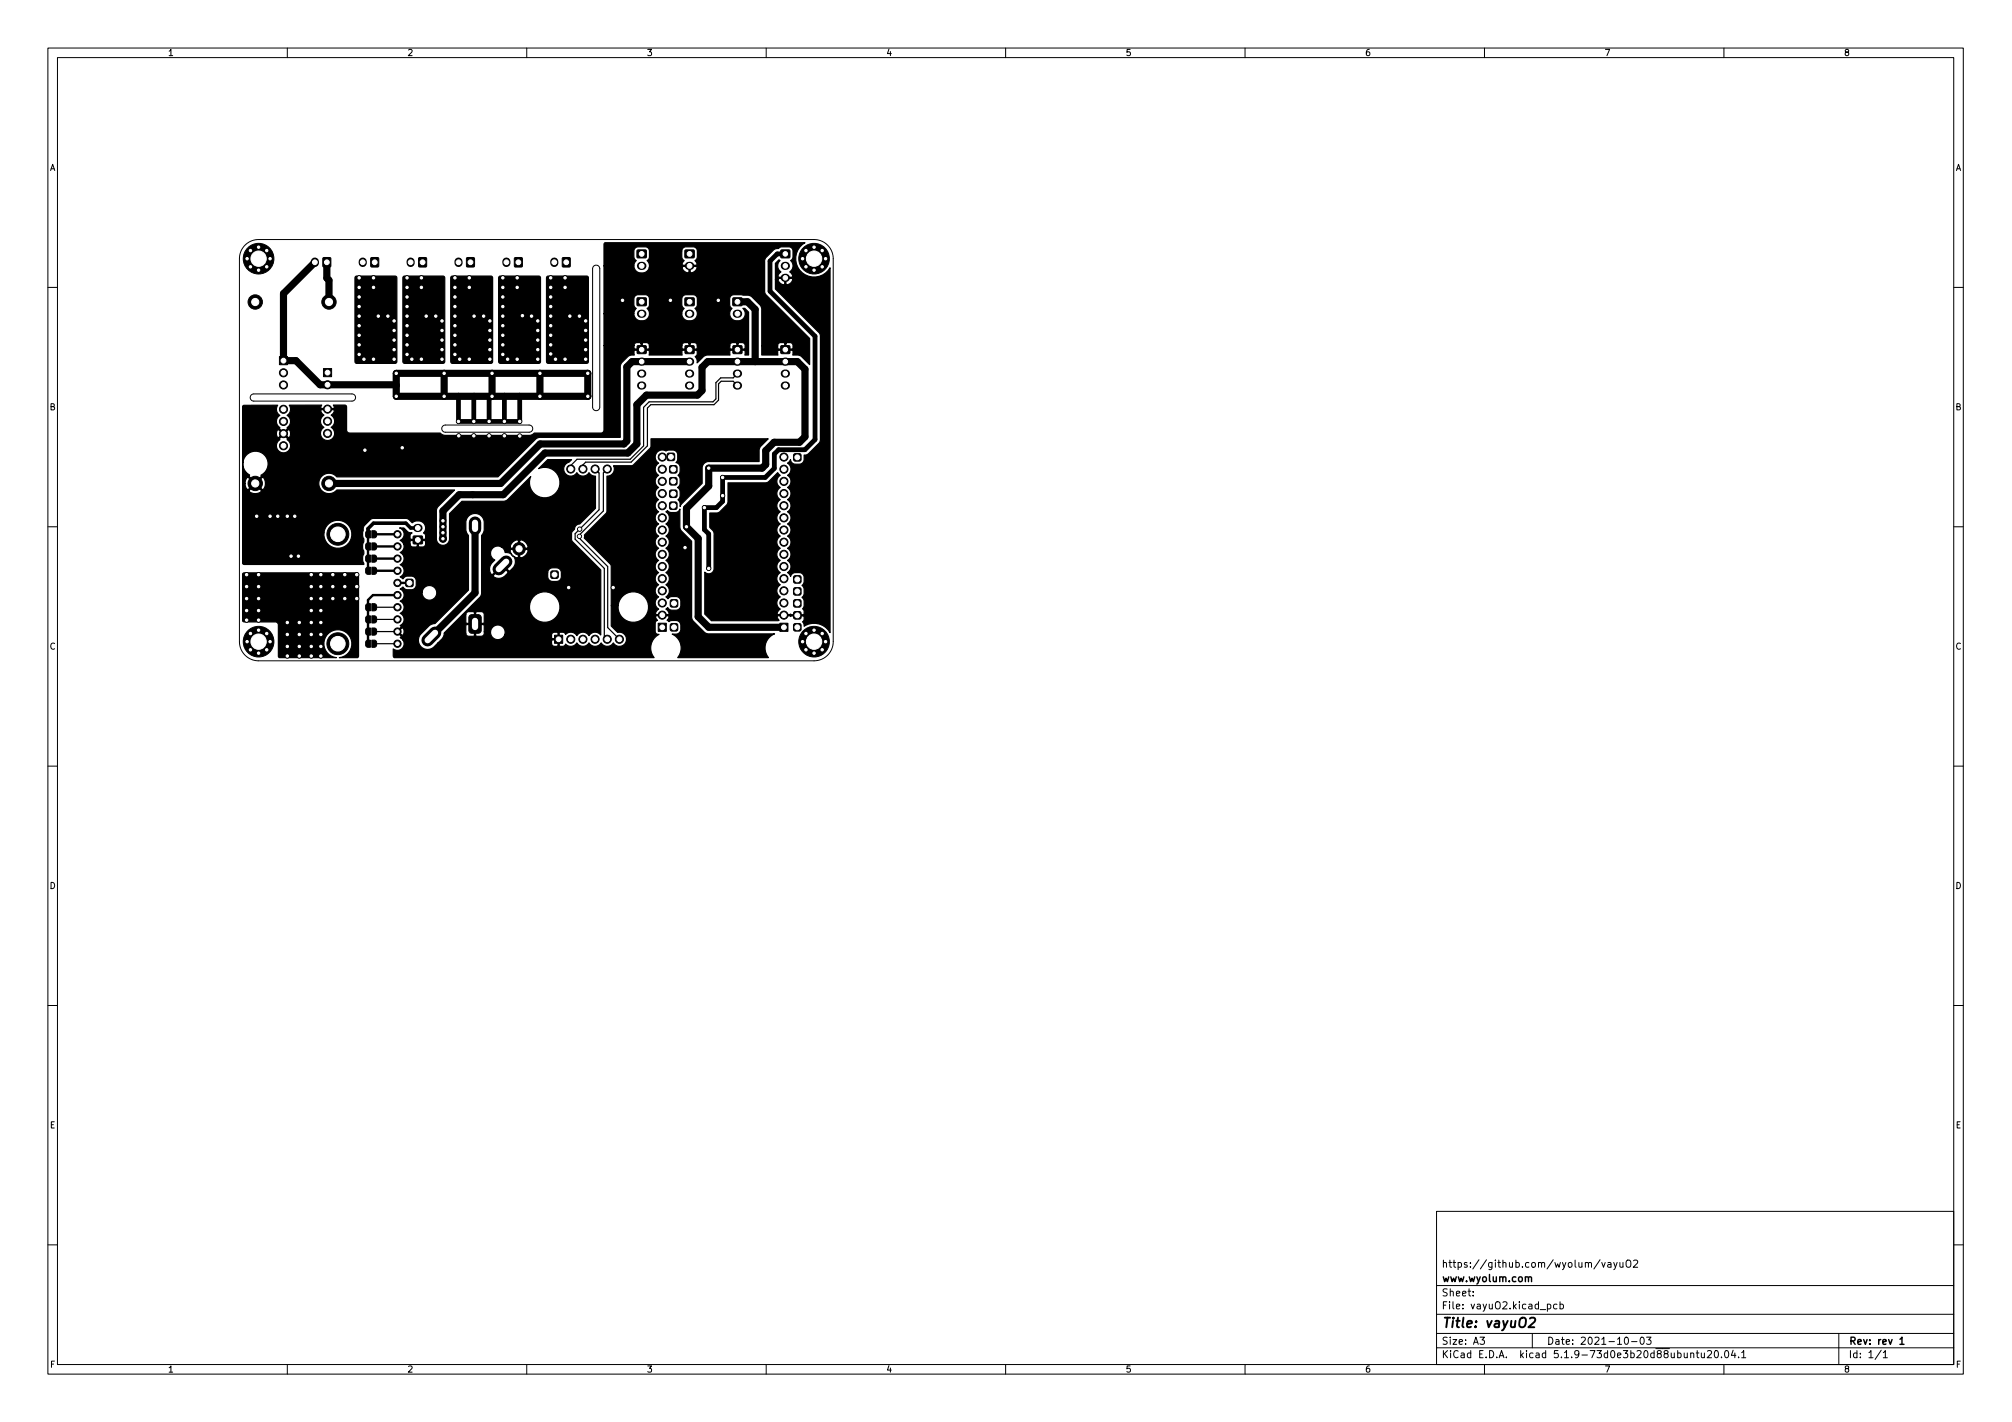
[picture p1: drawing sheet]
<svg xmlns="http://www.w3.org/2000/svg" width="420mm" height="297mm" viewBox="0 0 420 297" stroke-linecap="round" stroke-linejoin="round" font-family="sans-serif">
<defs><g id="words">
<text font-size="2.8" x="301" y="277.3">Title: vayuO2</text>
<g font-size="2.1">
<text x="301" y="267.8">www.wyolum.com</text>
<text x="301" y="264.8">https://github.com/wyolum/vayuO2</text>
<text x="301" y="273.5">File: vayuO2.kicad_pcb</text>
<text x="301" y="270.8">Sheet:</text>
<text x="301" y="280.9">Size: A3</text>
<text x="323" y="280.9">Date: 2021-10-03</text>
<text x="386" y="280.9">Rev: rev 1</text>
<text x="301" y="283.7">KiCad E.D.A. kicad 5.1.9-73d0e3b20d88ubuntu20.04.1</text>
<text x="386" y="283.7">Id: 1/1</text>
</g>
<g font-size="1.8">
<text x="35" y="11.7">1</text>
<text x="85" y="11.7">2</text>
<text x="135" y="11.7">3</text>
<text x="185" y="11.7">4</text>
<text x="235" y="11.7">5</text>
<text x="285" y="11.7">6</text>
<text x="335" y="11.7">7</text>
<text x="385" y="11.7">8</text>
<text x="10.3" y="35.7">A</text>
<text x="408.3" y="35.7">A</text>
<text x="10.3" y="85.7">B</text>
<text x="408.3" y="85.7">B</text>
<text x="10.3" y="135.7">C</text>
<text x="408.3" y="135.7">C</text>
<text x="10.3" y="185.7">D</text>
<text x="408.3" y="185.7">D</text>
<text x="10.4" y="235.7">E</text>
<text x="408.4" y="235.7">E</text>
<text x="10.4" y="285.7">F</text>
<text x="35" y="286.7">1</text>
<text x="85" y="286.7">2</text>
<text x="135" y="286.7">3</text>
<text x="185" y="286.7">4</text>
<text x="235" y="286.7">5</text>
<text x="285" y="286.7">6</text>
<text x="335" y="286.7">7</text>
<text x="385" y="286.7">8</text>
<text x="408.4" y="285.7">F</text>
</g>
</g></defs>
<g fill="none" stroke="#000" stroke-width=".21">
<path d="M10 10h400v277h-400zM12 12h396v273h-396zM60 10v2M110 10v2M160 10v2M210 10v2M260 10v2M310 10v2M360 10v2M51.2 51.2a4 4 0 0 1 2.8-1.2h116a4 4 0 0 1 4 4v80a4 4 0 0 1-4 4h-116a4 4 0 0 1-4-4v-80a4 4 0 0 1 1.2-2.8zM124 55.6a.75 .75 0 0 1 .8-.2 .75 .75 0 0 1 .4 .7v28.9a.75 .75 0 0 1-.7 .8 .75 .75 0 0 1-.7-.8v-28.9zM10 60h2"/>
<path d="M408 60h2M52.5 82.5l.5-.2h20.5a.75 .75 0 0 1 .8 .7 .75 .75 0 0 1-.8 .8h-20.5a.75 .75 0 0 1-.7-.5 .75 .75 0 0 1 .2-.8zM92.5 89l.5-.2h17.5a.75 .75 0 0 1 .7 .7 .75 .75 0 0 1-.7 .8h-17.5a.75 .75 0 0 1-.7-.5 .75 .75 0 0 1 .2-.8zM10 110h2M408 110h2M10 160h2M408 160h2M10 210h2M408 210h2M300 253h108v32h-108zM10 260h2M300 278.5h108"/>
<path d="M300 274.5h108M300 268.5h108M307.6 270.6v.1M307.6 269.8v.1M309.1 279.3h.9l-.5 .6 .4 .1v.7l-.2 .1-.6-.1M320 278.5v3M323.1 272.5l.5-.1 .2 .3-.1 .6h-.6M325.1 272.5l-.4-.1-.3 .3 .2 .6h.5M325.8 272.5l.4-.1 .3 .3-.2 .6h-.5M325.8 271.9v1.5M334.1 263.1l-1.3 2M334.5 263.7l.4 1 .3-1"/>
<path d="M335.8 263.8h.5l.1 .9M336.4 264.1h-.5l-.2 .3 .2 .3 .5-.1M337 263.7l.4 1M337.7 263.7l-.5 1.4-.2 .1M338.3 263.7l.1 .9 .3 .1 .2-.1M338.9 263.7v1M339.4 279.4l.2-.1a.8 .8 0 0 1 .5 .8 .8 .8 0 0 1-.5 .7 1 1 0 0 1-.2-1.4zM339.8 263.3l.1-.1a.5 .5 0 0 1 .7 .5v.5a.5 .5 0 0 1-.5 .5 .5 .5 0 0 1-.5-.5v-.5zM341.1 263.4l.6-.2 .3 .4-.9 1.1h.9M342.7 279.4l.1-.1a.8 .8 0 0 1 .6 .8 .8 .8 0 0 1-.6 .7 1 1 0 0 1-.1-1.4zM343.8 279.3h1l-.5 .6 .4 .1v.7l-.2 .1-.7-.1M384 278.5v6.5"/>
<path d="M408 260h2M60 285v2M110 285v2M160 285v2M210 285v2M260 285v2M300 281.5h108M310 285v2M340.7 280.2h1.2M353.1 282.8l.2-.2 .3 .1 .1 .9M353.1 282.6v1M354.2 282.6h.6"/>
<path d="M354.4 282.1v1.3l.4 .2M355.3 282.6v.9l.4 .1 .2-.1M355.9 282.6v1M356.6 282.3l.5-.2 .3 .4-.9 1.1h.9M358.2 282.2l.2-.1a.8 .8 0 0 1 .5 .8 .8 .8 0 0 1-.5 .7 1 1 0 0 1-.2-1.4zM359.5 283.5v.1M360 285v2M360.3 282.2l.2-.1a.8 .8 0 0 1 .5 .8 .8 .8 0 0 1-.5 .7 1 1 0 0 1-.2-1.4zM361.9 282l-.3 1.1h.9M362.3 282.6v1M363.1 283.5v.1M363.7 282.5l.4-.4v1.5"/>
<path d="M363.7 283.6h.9M392.8 282l-1.2 2M393.3 282.5l.4-.4v1.5M393.3 283.6h.8"/>
</g>
<path d="M319.2 266.9l.2-.2 .4 .1v.9M396.8 279.7l.4-.4v1.5M396.8 280.8h.8" fill="none" stroke="#000" stroke-width=".3"/>
<path d="M319.5 275.4l.3-.2h.5l.2 .2 .1 .4-.1 .3-1.3 1.1h1.2" fill="none" stroke="#000" stroke-width=".4"/>
<g fill="#000" stroke="#000" stroke-width=".21">
<path d="M67.5 53.9h1.5v1.8h-1.5zM77.5 53.9h1.5v1.8h-1.5zM87.5 53.9h1.5v1.8h-1.5zM97.5 53.9h1.5v1.8h-1.5zM107.5 53.9h1.5v1.8h-1.5zM117.5 53.9h1.5v1.8h-1.5zM133.1 52.3l1.8-.1v1.6h-1.8zM143.1 52.3l1.8-.1v1.6h-1.8zM163.1 52.3l1.8-.1v1.6h-1.8zM58.3 74.5h1.7v1.7h-1.7zM67.6 77h1.7v1.7h-1.7zM133.1 72.3l1.8-.1v1.6h-1.8z"/>
<path d="M133.1 62.3l1.8-.1v1.6h-1.8zM143.1 72.3l1.8-.1v1.6h-1.8zM143.1 62.3l1.8-.1v1.6h-1.8zM153.1 72.3l1.8-.1v1.6h-1.8zM153.1 62.3l1.8-.1v1.6h-1.8zM163.1 72.3l1.8-.1v1.6h-1.8zM139.4 94.8l.3-.2 1.1 .2 .1 .2-.1 1.1-.3 .1-1.1-.1-.1-.3zM139.9 97.4l.3-.2 1.1 .2 .1 .2-.1 1.1-.3 .1-1.1-.1-.1-.3zM139.9 99.9l.3-.2 1.1 .2 .1 .2-.1 1.1-.3 .1-1.1-.1-.1-.3zM165.8 94.9l.3-.2 1.1 .2 .1 .2-.1 1.1-.3 .1-1.1-.1-.1-.3zM76.5 111l.9-.1v1.5l-.7-.1-.3-.2v-.8zM76.5 113.5l.9-.1v1.5h-.7l-.3-.2v-.8z"/>
<path d="M76.5 116.1l.9-.2v1.5h-.7l-.3-.2v-.8zM76.5 118.6l.9-.1v1.5h-.7l-.3-.3v-.7zM77.7 110.9h.6l.3 .2v.9l-.2 .3-.7 .1zM77.7 113.4h.6l.3 .3v.8l-.2 .3-.7 .1zM77.7 115.9l.6 .1 .3 .2v.9l-.2 .3h-.7zM77.7 118.5h.6l.3 .3v.8l-.2 .3-.7 .1zM86.3 112h1.9v1.5l-1.9 .1zM115.1 119.4l.3-.2 1.1 .2 .1 .2-.1 1.1-.3 .1-1.1-.1-.1-.3zM139.9 102.5l.3-.2 1.1 .2 .1 .2-.1 1.1-.3 .1-1.1-.1-.1-.3zM139.9 105l.3-.2 1.1 .2 .1 .2-.1 1.1-.3 .1-1.1-.1-.1-.3zM76.5 126.2l.9-.1v1.5h-.7l-.3-.2v-.8zM76.5 128.8l.9-.2v1.5h-.7l-.3-.2v-.8z"/>
<path d="M76.5 131.3l.9-.1v1.5h-.7l-.3-.3v-.7zM76.5 133.8l.9-.1v1.5h-.7l-.3-.2v-.8zM77.7 126.1h.6l.3 .3v.8l-.2 .3-.7 .1zM77.7 128.6l.6 .1 .3 .2v.9l-.2 .3h-.7zM77.7 131.2h.6l.3 .3v.8l-.2 .3-.7 .1zM77.7 133.7h.6l.3 .3v.8l-.2 .4h-.7zM84.8 121.1l.3-.1 1.1 .1 .1 .3-.1 1-.3 .2-1.1-.2-.1-.2zM98.1 128.6l.4-.2h1.3a.65 .65 0 0 1 .7 .6v2.6a.65 .65 0 0 1-.7 .7h-1.3a.65 .65 0 0 1-.6-.7v-2.6zM115.8 132.7h1.7v1.7h-1.7zM137.5 130.2h1.7v1.7h-1.7zM140.1 125.4l.2-.2 1.1 .2 .1 .2-.1 1.1-.2 .1-1.1-.1-.2-.3zM140.1 130.4l.2-.2 1.1 .2 .1 .2-.1 1.1-.2 .1-1.1-.1-.2-.3z"/>
<path d="M162.9 130.2h1.7v1.7h-1.7zM165.8 120.4l.3-.2 1.1 .2 .1 .2-.1 1.1-.3 .1-1.1-.1-.1-.3zM165.8 122.9l.3-.2 1.1 .2 .1 .2-.1 1.1-.3 .1-1.1-.1-.1-.3zM165.8 125.4l.3-.2 1.1 .2 .1 .2-.1 1.1-.3 .1-1.1-.1-.1-.3zM165.8 127.9l.3-.2 1.1 .2 .1 .2-.1 1.1-.3 .1-1.1-.1-.1-.3zM165.8 130.4l.3-.2 1.1 .2 .1 .2-.1 1.1-.3 .1-1.1-.1-.1-.3z"/>
<circle cx="51.6" cy="54" r=".4"/>
<circle cx="52.3" cy="55.7" r=".4"/>
<circle cx="52.3" cy="52.3" r=".4"/>
<circle cx="54" cy="54" r="3.2"/>
<circle cx="54" cy="51.6" r=".4"/>
<circle cx="54" cy="56.4" r=".4"/>
<circle cx="55.7" cy="55.7" r=".4"/>
<circle cx="55.7" cy="52.3" r=".4"/>
<circle cx="56.4" cy="54" r=".4"/>
<circle cx="75" cy="58" r=".45"/>
<circle cx="78" cy="58" r=".45"/>
<circle cx="85" cy="58" r=".45"/>
<circle cx="88" cy="58" r=".45"/>
<circle cx="95" cy="58" r=".45"/>
<circle cx="98" cy="58" r=".45"/>
<circle cx="105" cy="58" r=".45"/>
<circle cx="108" cy="58" r=".45"/>
<circle cx="115" cy="58" r=".45"/>
<circle cx="118" cy="58" r=".45"/>
<circle cx="167.6" cy="54" r=".4"/>
<circle cx="168.3" cy="55.7" r=".4"/>
<circle cx="168.3" cy="52.3" r=".4"/>
<circle cx="170" cy="54" r="3.2"/>
<circle cx="170" cy="51.6" r=".4"/>
<circle cx="170" cy="56.4" r=".4"/>
<circle cx="171.7" cy="55.7" r=".4"/>
<circle cx="171.7" cy="52.3" r=".4"/>
<circle cx="172.4" cy="54" r=".4"/>
<circle cx="53.3" cy="63.1" r="1.5"/>
<circle cx="59.2" cy="77.9" r=".85"/>
<circle cx="68.7" cy="63.1" r="1.5"/>
<circle cx="75" cy="68" r=".45"/>
<circle cx="75" cy="64" r=".45"/>
<circle cx="75" cy="74" r=".45"/>
<circle cx="75" cy="66" r=".45"/>
<circle cx="75" cy="70" r=".45"/>
<circle cx="75" cy="62" r=".45"/>
<circle cx="75" cy="72" r=".45"/>
<circle cx="75" cy="60" r=".45"/>
<circle cx="76" cy="75" r=".45"/>
<circle cx="78" cy="75" r=".45"/>
<circle cx="78" cy="60" r=".45"/>
<circle cx="79" cy="66" r=".45"/>
<circle cx="81" cy="66" r=".45"/>
<circle cx="82.3" cy="73" r=".45"/>
<circle cx="82.3" cy="71" r=".45"/>
<circle cx="82.3" cy="69" r=".45"/>
<circle cx="82.3" cy="75" r=".45"/>
<circle cx="82.3" cy="67" r=".45"/>
<circle cx="82.7" cy="78" r=".45"/>
<circle cx="85" cy="68" r=".45"/>
<circle cx="85" cy="66" r=".45"/>
<circle cx="85" cy="74" r=".45"/>
<circle cx="85" cy="64" r=".45"/>
<circle cx="85" cy="70" r=".45"/>
<circle cx="85" cy="62" r=".45"/>
<circle cx="85" cy="60" r=".45"/>
<circle cx="85" cy="72" r=".45"/>
<circle cx="86" cy="75" r=".45"/>
<circle cx="88" cy="75" r=".45"/>
<circle cx="88" cy="60" r=".45"/>
<circle cx="89" cy="66" r=".45"/>
<circle cx="91" cy="66" r=".45"/>
<circle cx="92.3" cy="73" r=".45"/>
<circle cx="92.3" cy="69" r=".45"/>
<circle cx="92.3" cy="71" r=".45"/>
<circle cx="92.3" cy="75" r=".45"/>
<circle cx="92.3" cy="67" r=".45"/>
<circle cx="92.7" cy="78" r=".45"/>
<circle cx="95" cy="68" r=".45"/>
<circle cx="95" cy="64" r=".45"/>
<circle cx="95" cy="74" r=".45"/>
<circle cx="95" cy="66" r=".45"/>
<circle cx="95" cy="70" r=".45"/>
<circle cx="95" cy="62" r=".45"/>
<circle cx="95" cy="60" r=".45"/>
<circle cx="95" cy="72" r=".45"/>
<circle cx="96" cy="75" r=".45"/>
<circle cx="98" cy="75" r=".45"/>
<circle cx="98" cy="60" r=".45"/>
<circle cx="99" cy="66" r=".45"/>
<circle cx="101" cy="66" r=".45"/>
<circle cx="102.3" cy="73" r=".45"/>
<circle cx="102.3" cy="71" r=".45"/>
<circle cx="102.3" cy="69" r=".45"/>
<circle cx="102.3" cy="75" r=".45"/>
<circle cx="102.3" cy="67" r=".45"/>
<circle cx="102.7" cy="78" r=".45"/>
<circle cx="105" cy="68" r=".45"/>
<circle cx="105" cy="66" r=".45"/>
<circle cx="105" cy="64" r=".45"/>
<circle cx="105" cy="74" r=".45"/>
<circle cx="105" cy="62" r=".45"/>
<circle cx="105" cy="70" r=".45"/>
<circle cx="105" cy="60" r=".45"/>
<circle cx="105" cy="72" r=".45"/>
<circle cx="106" cy="75" r=".45"/>
<circle cx="108" cy="75" r=".45"/>
<circle cx="108" cy="60" r=".45"/>
<circle cx="109.1" cy="65.9" r=".45"/>
<circle cx="111" cy="66" r=".45"/>
<circle cx="112.3" cy="73" r=".45"/>
<circle cx="112.3" cy="69" r=".45"/>
<circle cx="112.3" cy="71" r=".45"/>
<circle cx="112.3" cy="75" r=".45"/>
<circle cx="112.3" cy="67" r=".45"/>
<circle cx="112.7" cy="78" r=".45"/>
<circle cx="115" cy="68" r=".45"/>
<circle cx="115" cy="64" r=".45"/>
<circle cx="115" cy="66" r=".45"/>
<circle cx="115" cy="62" r=".45"/>
<circle cx="115" cy="70" r=".45"/>
<circle cx="115" cy="72" r=".45"/>
<circle cx="115" cy="60" r=".45"/>
<circle cx="115" cy="73.9" r=".45"/>
<circle cx="116" cy="75" r=".45"/>
<circle cx="118" cy="75" r=".45"/>
<circle cx="118" cy="60" r=".45"/>
<circle cx="119" cy="66" r=".45"/>
<circle cx="121" cy="66" r=".45"/>
<circle cx="122.3" cy="73" r=".45"/>
<circle cx="122.3" cy="69" r=".45"/>
<circle cx="122.3" cy="71" r=".45"/>
<circle cx="122.3" cy="75" r=".45"/>
<circle cx="122.3" cy="67" r=".45"/>
<circle cx="122.7" cy="78" r=".45"/>
<circle cx="130" cy="62.7" r=".45"/>
<circle cx="140" cy="62.7" r=".45"/>
<circle cx="150" cy="62.7" r=".45"/>
<circle cx="59.2" cy="90.6" r=".85"/>
<circle cx="59.2" cy="88" r=".85"/>
<circle cx="59.2" cy="80.4" r=".85"/>
<circle cx="59.2" cy="85.5" r=".85"/>
<circle cx="59.2" cy="93.1" r=".85"/>
<circle cx="68.4" cy="85.5" r=".85"/>
<circle cx="68.4" cy="80.4" r=".85"/>
<circle cx="68.4" cy="88" r=".85"/>
<circle cx="68.4" cy="90.5" r=".85"/>
<circle cx="76.2" cy="94" r=".45"/>
<circle cx="82.7" cy="82.8" r=".45"/>
<circle cx="84" cy="93.5" r=".45"/>
<circle cx="92.7" cy="82.8" r=".45"/>
<circle cx="95.7" cy="88" r=".45"/>
<circle cx="95.8" cy="91" r=".45"/>
<circle cx="98.9" cy="88" r=".45"/>
<circle cx="98.9" cy="91" r=".45"/>
<circle cx="102.1" cy="91" r=".45"/>
<circle cx="102.1" cy="88" r=".45"/>
<circle cx="102.7" cy="82.8" r=".45"/>
<circle cx="105.3" cy="88" r=".45"/>
<circle cx="105.3" cy="91" r=".45"/>
<circle cx="108.5" cy="88" r=".45"/>
<circle cx="108.5" cy="91.1" r=".45"/>
<circle cx="112.7" cy="82.8" r=".45"/>
<circle cx="119.2" cy="98" r=".85"/>
<circle cx="121.7" cy="98" r=".85"/>
<circle cx="122.7" cy="82.8" r=".45"/>
<circle cx="124.3" cy="98" r=".85"/>
<circle cx="126.8" cy="98" r=".85"/>
<circle cx="138.3" cy="98" r=".85"/>
<circle cx="138.3" cy="95.5" r=".85"/>
<circle cx="148" cy="97.8" r=".45"/>
<circle cx="150.9" cy="99.7" r=".45"/>
<circle cx="163.7" cy="95.5" r=".85"/>
<circle cx="163.7" cy="98" r=".85"/>
<circle cx="53.3" cy="101" r="1.5"/>
<circle cx="53.6" cy="107.8" r=".45"/>
<circle cx="56.4" cy="107.8" r=".45"/>
<circle cx="58" cy="107.8" r=".45"/>
<circle cx="60" cy="107.8" r=".45"/>
<circle cx="60.8" cy="116.2" r=".45"/>
<circle cx="61.5" cy="107.8" r=".45"/>
<circle cx="62.3" cy="116.2" r=".45"/>
<circle cx="68.7" cy="101" r="1.5"/>
<circle cx="70.6" cy="111.6" r="2.29"/>
<circle cx="83" cy="119.2" r=".76"/>
<circle cx="83" cy="114.1" r=".76"/>
<circle cx="83" cy="116.7" r=".76"/>
<circle cx="83" cy="111.6" r=".76"/>
<circle cx="92.5" cy="112.5" r=".75"/>
<circle cx="92.5" cy="112.5" r=".45"/>
<circle cx="92.5" cy="108.8" r=".45"/>
<circle cx="92.5" cy="110" r=".45"/>
<circle cx="92.5" cy="111.3" r=".45"/>
<circle cx="108.4" cy="114.6" r="1.3"/>
<circle cx="121" cy="112" r=".45"/>
<circle cx="121" cy="110.5" r=".45"/>
<circle cx="138.3" cy="118.3" r=".85"/>
<circle cx="138.3" cy="110.7" r=".85"/>
<circle cx="138.3" cy="100.6" r=".85"/>
<circle cx="138.3" cy="105.6" r=".85"/>
<circle cx="138.3" cy="108.2" r=".85"/>
<circle cx="138.3" cy="115.8" r=".85"/>
<circle cx="138.3" cy="113.3" r=".85"/>
<circle cx="138.3" cy="103.1" r=".85"/>
<circle cx="143" cy="114.4" r=".45"/>
<circle cx="143.3" cy="110" r=".45"/>
<circle cx="147.1" cy="106" r=".45"/>
<circle cx="148" cy="118.7" r=".45"/>
<circle cx="150.9" cy="103.5" r=".45"/>
<circle cx="163.7" cy="115.8" r=".85"/>
<circle cx="163.7" cy="108.2" r=".85"/>
<circle cx="163.7" cy="113.3" r=".85"/>
<circle cx="163.7" cy="110.7" r=".85"/>
<circle cx="163.7" cy="118.3" r=".85"/>
<circle cx="163.7" cy="100.6" r=".85"/>
<circle cx="163.7" cy="105.6" r=".85"/>
<circle cx="163.7" cy="103.1" r=".85"/>
<circle cx="51.5" cy="122.5" r=".45"/>
<circle cx="51.5" cy="129.5" r=".45"/>
<circle cx="51.5" cy="127.5" r=".45"/>
<circle cx="51.5" cy="120" r=".45"/>
<circle cx="51.5" cy="125" r=".45"/>
<circle cx="51.6" cy="134" r=".4"/>
<circle cx="52.3" cy="135.7" r=".4"/>
<circle cx="52.3" cy="132.3" r=".4"/>
<circle cx="54" cy="134" r="3.2"/>
<circle cx="54" cy="122.5" r=".45"/>
<circle cx="54" cy="129.5" r=".45"/>
<circle cx="54" cy="127.5" r=".45"/>
<circle cx="54" cy="131.6" r=".4"/>
<circle cx="54" cy="136.4" r=".4"/>
<circle cx="54" cy="125" r=".45"/>
<circle cx="54" cy="120" r=".45"/>
<circle cx="55.7" cy="135.7" r=".4"/>
<circle cx="55.7" cy="132.3" r=".4"/>
<circle cx="56.4" cy="134" r=".4"/>
<circle cx="60" cy="132.5" r=".45"/>
<circle cx="60" cy="137" r=".45"/>
<circle cx="60" cy="130" r=".45"/>
<circle cx="60" cy="135" r=".45"/>
<circle cx="62.5" cy="132.5" r=".45"/>
<circle cx="62.5" cy="137" r=".45"/>
<circle cx="62.5" cy="130" r=".45"/>
<circle cx="62.5" cy="135" r=".45"/>
<circle cx="65" cy="122.5" r=".45"/>
<circle cx="65" cy="127.5" r=".45"/>
<circle cx="65" cy="132.5" r=".45"/>
<circle cx="65" cy="137" r=".45"/>
<circle cx="65" cy="120" r=".45"/>
<circle cx="65" cy="130" r=".45"/>
<circle cx="65" cy="125" r=".45"/>
<circle cx="65" cy="135" r=".45"/>
<circle cx="67" cy="122.5" r=".45"/>
<circle cx="67" cy="127.5" r=".45"/>
<circle cx="67" cy="132.5" r=".45"/>
<circle cx="67" cy="137" r=".45"/>
<circle cx="67" cy="125" r=".45"/>
<circle cx="67" cy="130" r=".45"/>
<circle cx="67" cy="120" r=".45"/>
<circle cx="67" cy="135" r=".45"/>
<circle cx="69.5" cy="122.5" r=".45"/>
<circle cx="69.5" cy="120" r=".45"/>
<circle cx="69.5" cy="125" r=".45"/>
<circle cx="70.6" cy="134.5" r="2.29"/>
<circle cx="72" cy="122.5" r=".45"/>
<circle cx="72" cy="120" r=".45"/>
<circle cx="72" cy="125" r=".45"/>
<circle cx="74.5" cy="122.5" r=".45"/>
<circle cx="74.5" cy="120" r=".45"/>
<circle cx="74.5" cy="125" r=".45"/>
<circle cx="83" cy="131.9" r=".76"/>
<circle cx="83" cy="129.4" r=".76"/>
<circle cx="83" cy="124.3" r=".76"/>
<circle cx="83" cy="134.5" r=".76"/>
<circle cx="83" cy="126.8" r=".76"/>
<circle cx="83" cy="121.8" r=".76"/>
<circle cx="118.8" cy="122.7" r=".45"/>
<circle cx="119.2" cy="133.5" r=".85"/>
<circle cx="121.7" cy="133.5" r=".85"/>
<circle cx="124.3" cy="133.5" r=".85"/>
<circle cx="126.8" cy="133.5" r=".85"/>
<circle cx="128" cy="122.7" r=".45"/>
<circle cx="129.3" cy="133.5" r=".85"/>
<circle cx="138.3" cy="120.9" r=".85"/>
<circle cx="138.3" cy="123.4" r=".85"/>
<circle cx="138.3" cy="128.5" r=".85"/>
<circle cx="138.3" cy="126" r=".85"/>
<circle cx="163.7" cy="128.5" r=".85"/>
<circle cx="163.7" cy="123.4" r=".85"/>
<circle cx="163.7" cy="120.9" r=".85"/>
<circle cx="163.7" cy="126" r=".85"/>
<circle cx="167.6" cy="134" r=".4"/>
<circle cx="168.3" cy="135.7" r=".4"/>
<circle cx="168.3" cy="132.3" r=".4"/>
<circle cx="170" cy="134" r="3.2"/>
<circle cx="170" cy="131.6" r=".4"/>
<circle cx="170" cy="136.4" r=".4"/>
<circle cx="171.7" cy="135.7" r=".4"/>
<circle cx="171.7" cy="132.3" r=".4"/>
<circle cx="172.4" cy="134" r=".4"/>
</g>
<path d="M99.2 109.2v1.3M105.7 117.3l-1.6 1.6M90.9 132.2l-1.6 1.5" fill="none" stroke="#000" stroke-width="2.6"/>
<g fill="none" stroke="#000" stroke-width="1.7">
<path d="M65.7 54.6v.3M75.7 54.6v.3M85.7 54.6v.3M95.8 54.6v.3M105.8 54.6v.3M115.8 54.6v.3M133.9 55.5h.3M143.9 55.5h.3M163.9 55.5h.2M163.9 58h.2M133.9 65.5h.3M133.9 78h.2"/>
<path d="M133.9 75.5h.2M143.9 65.5h.3M143.9 78h.2M143.9 75.5h.2M153.9 65.5h.3M153.9 78h.2M153.9 75.5h.2M163.9 78h.2M163.9 75.5h.2M133.9 80.5h.2M143.9 80.5h.2M153.9 80.5h.2"/>
<path d="M163.9 80.5h.2M87.1 110.3h.3"/>
</g>
<path d="M154 78l-.9 .9h-2.6l-1 1v3.4l-.6 .6h-13.4l-1.1 1.2v8l-2.8 2.8h-11.1l-1.3 1.3v.8M124.3 98l.8 .8v7.7l-5 5v1.1l6.1 6.1v14.2l.6 .6M126.8 98l-.8 .8v7.9l-5 5v.7l5.9 5.9v12.8l2.5 2.4M154 80.5l-.9-.9h-2.5l-.6 .6v3.4l-.9 .9h-13.2l-.7 .7v7.9l-3.4 3.4h-9.5l-.6 .6v.9M78.1 131.9h4.9M78.1 134.5h4.9M78.1 129.4h4.9M78.1 126.8h4.9" fill="none" stroke="#000" stroke-width=".25"/>
<path d="M164 53h-1.7l-1.5 1.5v6.3l9.4 9.4v21.6l-2.1 2.1h-5.5l-.9 .9v3l-1.9 1.9h-8.9v5l-1.3 1.3h-2.5v4.6l.9 .9v7.2M95.8 82.8h-.1M99 82.8l-.1 5.2M102.8 82.8l-.7 .6v4.6M105.4 82.8l-.1 5.2M108.5 82.8h.1M108.5 82.8v5.2h-12.8v-5.2" fill="none" stroke="#000" stroke-width="1"/>
<g fill="none" stroke="#000" stroke-width="1.5">
<path d="M65.7 54.8l-6.5 6.5v14h2.6l5 5.1h15.8l.1 .1M68.3 54.8v3.3l.4 .4v4.6M92.7 78v4.8M102.8 78v4.8M112.8 78v4.8M122.7 78h-40v4.8h40.1M122.7 78v4.8M122.7 78h.1M144 75.5h-12l-1.1 1.1v15.5l-.6 .6h-17.5l-8.3 8.3h-35.8M154 63h2.1l1.6 1.6v10.9M122.7 82.8h.1M92.5 112.5v-5.8l3.4-3.4h9.2l8.7-8.7h17.3l1.9-1.9v-8.2l2-2h10.6l1-.9v-4.9l1.2-1.2h18.7l1.6 1.6v14.1l-1.2 1.2h-5.3l-1.7 1.7v2.9l-.7 .8h-11.2v3.7l-4.7 4.7v3.8l2.5 2.5v16.3l2.2 2.2h15.7"/>
<path d="M99.2 109.8v14l-9.1 9.2"/>
</g>
<path d="M76.8 111.6v7.6M78.1 119.2h4.9M78.1 116.7h4.9M78.1 114.1h4.9M78.1 111.6h4.9M83 124.3h-5.1l-1.1 1v9.2M83 121.8h2.5" fill="none" stroke="#000" stroke-width=".5"/>
<path d="M87.3 110.3h-1.6l-1-1h-6.7l-1.2 1.1v1.2" fill="none" stroke="#000" stroke-width=".75"/>
<g fill="#000">
<circle cx="76.8" cy="129.4" r=".25"/>
<circle cx="76.8" cy="131.9" r=".25"/>
</g>
<path d="M74.2 57.8l.3-.1h8l.3 .1 .1 17.7-.2 .4h-8.2l-.3-.2-.1-17.7zM84.2 57.8l.3-.1h8l.3 .1 .1 17.7-.2 .4h-8.2l-.3-.2-.1-17.7zM94.2 57.8l.3-.1h8l.3 .1 .1 17.7-.2 .4h-8.2l-.3-.2-.1-17.7zM104.2 57.8l.3-.1h8l.3 .1 .1 17.7-.2 .4h-8.2l-.3-.2-.1-17.7zM114.2 57.8l.3-.1h8l.3 .1 .1 17.7-.2 .4h-8.2l-.3-.2-.1-17.7zM50.7 84.8l.3-.1 7-.1a1.46 1.46 0 0 0 .4 2.2 1.47 1.47 0 0 0 0 2.5v.3l.8 .8 .8-.8v-.3l.5-.6 .2-.8h6.2l.2 .8 .5 .6a1.48 1.48 0 0 0-.3 2.2 1.48 1.48 0 0 0 2.2 0 1.48 1.48 0 0 0-.3-2.2 1.47 1.47 0 0 0-.1-2.6l.4-.2a.67 .67 0 0 0 .2-.9h-2.6l-.1 .2 .1 .4 .6 .5-.6 .6-.2 .6h-6.2l-.2-.6-.5-.5a1.46 1.46 0 0 0 .4-2.2h6.8l-.2 .5 .1 .2h2.6l.1-.2-.2-.5 2.6 .1 .2 .3v5l.2 .3 .4 .2h18.9l.5 .3 .6 .1h17.5l.6-.1 .5-.3h13.9l.5-.2 .1-.5v-17.6h6.3v.6l.2 .1h1.3v-1.2h.2v1.2h1.3l.2-.1v-.6h6.8v.6l.2 .1h1.3v-1.2h.2v1.2h1.3l.2-.1v-.6h6.8v.6l.2 .1h1.3v-1.2h.2v1.2h1.3l.2-.1v-.6a.63 .63 0 0 0-.6-.6h-.7l-.2 .1-.4-.1h-.8l-.4 .2-.1 .4h-6.8a.63 .63 0 0 0-.6-.6h-.7l-.2 .1-.4-.1h-.8l-.4 .2-.1 .4h-6.8a.63 .63 0 0 0-.6-.6h-.7l-.2 .1-.4-.1h-.8l-.4 .2-.1 .4h-6.3v-6.7h6.3a1.64 1.64 0 0 0 1.6 1.5 1.64 1.64 0 0 0 1.6-1.5h6.8v.3a1.59 1.59 0 0 0 2.3 1.1 1.59 1.59 0 0 0 .4-2.5l.5-.6v-1.4l-.1-.5-.6-.3h-1.7a.88 .88 0 0 0-.8 .8v1.4l.5 .6-.4 .6-.1 .5h-6.8l-.1-.5-.4-.6 .5-.6v-1.4l-.1-.5-.6-.3h-1.7a.88 .88 0 0 0-.8 .8v1.4l.5 .6-.4 .6-.1 .5h-6.3v-10h6.3v.3a1.67 1.67 0 0 0 1.6 1.2 1.67 1.67 0 0 0 1.6-1.1h6.8l.5 .7 .7 .4 .3-.1v-1.2h.2v1.2a1.14 1.14 0 0 0 1.5-1l-.1-.2h-3l-.1 .2h-6.8l-.1-.9-.4-.6 .5-.6v-1.4h6.8v1.4l.5 .6-.5 .8 .1 .2h3l.1-.2-.5-.8 .5-.6v-1.4l-.1-.5-.6-.3h-1.7a.88 .88 0 0 0-.8 .8h-6.8l-.1-.5-.4-.3h-1.9a.88 .88 0 0 0-.8 .8v1.4l.5 .6-.4 .6-.1 .5h-6.3v-4.5l.2-.3h41.8a3.8 3.8 0 0 0-.8 6.1 3.8 3.8 0 0 0 6-.9v76.2l-.3-.5a3.8 3.8 0 0 0-5.1-.8l-.1-.6-.2-.3 .3-.4v-.7l-.1-.1h-2.6l-.1 .1-.1-.2h-2.6a.71 .71 0 0 0 .3 1l-14.1 .1-1.4-1.4v-8.8a1.13 1.13 0 0 0 1.2 .3 1.13 1.13 0 0 0 .7-1v-7.3l-.2-.6-.7-.7v-3l1.8-.1 1.8-1.7 .2-.7v-3.8l8-.1 .6-.3 1.8-1.8 .5 .6-.1 .1a1.48 1.48 0 0 0 .1 2.4 1.47 1.47 0 0 0 0 2.6 1.47 1.47 0 0 0 0 2.5 1.47 1.47 0 0 0 0 2.5 1.47 1.47 0 0 0 0 2.6 1.47 1.47 0 0 0 0 2.5 1.47 1.47 0 0 0 0 2.6 1.47 1.47 0 0 0 0 2.5 1.47 1.47 0 0 0 0 2.5 1.47 1.47 0 0 0 0 2.6 1.47 1.47 0 0 0 .1 2.5l-.4 .3a.67 .67 0 0 0-.2 .9h2.6l.1-.1 .1 .1h2.6l.1-.1v-.8l-.3-.3 .3-.6v-1.2l-.4-.6 .3-.5 .1-.4v-1l-.4-.6 .4-.7-.1-1.4-.5-.5-1.2-.1-.6 .2-.4 .6-.6-.8 .1-.1a1.48 1.48 0 0 0-.1-2.4 1.47 1.47 0 0 0 0-2.6 1.47 1.47 0 0 0 0-2.5 1.47 1.47 0 0 0 0-2.6 1.47 1.47 0 0 0 0-2.5 1.47 1.47 0 0 0 0-2.5 1.47 1.47 0 0 0 0-2.6 1.47 1.47 0 0 0 0-2.5 1.47 1.47 0 0 0 0-2.6l.6-.7a1.02 1.02 0 0 0 1 1l1-.1 .5-.2 .3-.6v-1l.6-.1 .4-.3 2.1-2.1 .3-.6v-21.8l-.3-.8-9.1-9v-2h.5l.5 .7a.82 .82 0 0 0 1 .3v-1.2h.2v1.2l.3 .1 .7-.4 .5-.7-.2-.2h-2.8l-.2 .2h-.5v-3.4l.8-.7 .2 .1a1.47 1.47 0 0 0 .2 2.4l-.6 .6-.1 .3 .2 .2h2.8a.88 .88 0 0 0-.5-1.1 1.47 1.47 0 0 0 .2-2.4l.5-.6v-1.5l-.3-.5-.6-.2h-1.6l-.5 .3-.7 .1-2 1.9-.2 .6v6.6l.3 .5 9.1 9.1v5.5l-1.8-1.8-.5-.2h-1.3l.1-.9-.2-.1h-2.8l-.2 .1 .1 .9h-3.4v-2h3.3v.6l.2 .1h1.3v-1.2h.2v1.2h1.3l.2-.1v-.6a.63 .63 0 0 0-.6-.6h-.7l-.2 .1-.4-.1h-.8l-.4 .2-.1 .4h-3.3v-7.8l-.4-.7-1.8-1.8-.5-.2-1.6-.1h-1.6l-.4 .1-.4 .6v1.3l.1 .5 .4 .3a1.54 1.54 0 0 0 0 2.2 1.54 1.54 0 0 0 2.2 0 1.54 1.54 0 0 0 0-2.2h.4l.8 .8v9h-.8l.1-.9-.2-.1h-2.8l-.2 .1 .1 .9h-5l-.7 .4-1.2 1.2-.1-.8-.3-.5 .4-.5v-.7l-.2-.1h-2.8l-.2 .1 .1 .9h-7l.1-.9-.2-.1h-2.8l-.2 .1 .1 .9a1.58 1.58 0 0 0-1.5 .4l-1.2 1.3-.3 .7v14.8l-17.2 .1-8.3 8.1h-33.7a2.13 2.13 0 0 0-3.1-.2 2.13 2.13 0 0 0 0 3.1 2.13 2.13 0 0 0 3.1-.1h24.6l-3.7 3.8-.1 6.3a1.38 1.38 0 0 0 1.4 1.4 1.38 1.38 0 0 0 1.4-1.4v-5.2l2.6-2.6 9.1-.1 5.2-5.1-.1 .4a3.2 3.2 0 0 0 2.8 4.1 3.2 3.2 0 0 0 3.4-3.7 3.2 3.2 0 0 0-4.4-2.4l1.9-1.9h5l-.6 .6a1.48 1.48 0 0 0-.8 2.3 1.48 1.48 0 0 0 2.5-.2 1.47 1.47 0 0 0 2.5 0l.6 .6 .8 .2v6.7l-3.3 3.3a1.06 1.06 0 0 0-1.1 1.1l-.6 .7 .1 1.8 6 5.9v13.6a1.47 1.47 0 0 0-2.5 .2 1.47 1.47 0 0 0-2.5 0 1.47 1.47 0 0 0-2.4-.3l-.5-.4h-.7l-.1 .1v2.7l.1 .1h.7l.5-.5 .1 .2a1.48 1.48 0 0 0 2.3-.4 1.47 1.47 0 0 0 2.5 0 1.47 1.47 0 0 0 2.5 0 1.47 1.47 0 0 0 2.6 0 1.48 1.48 0 0 0 1.9 .6 1.48 1.48 0 0 0 .7-1.9 1.48 1.48 0 0 0-1.7-.9l-1.4-1.3v-4.3h1.5v.6a3.2 3.2 0 0 0 4.8 2.4 3.2 3.2 0 0 0 0-5.4 3.2 3.2 0 0 0-4.8 2.4h-1.5v-8.5l-5.6-5.6v-.6l4.7-4.8 .1-7.5h.2a1.48 1.48 0 0 0 1.1-2.2h3.7l.4-.1 3.6-3.6 .1-1.9h24.5l-1.8 1.9-.1 2.8h-10.4a1.37 1.37 0 0 0-1.5 1.5v3.1l-4.2 4.2-.4 .6-.1-1-.3-.4 .4-.7v-1.2l-.5-.7 .5-.7v-1.2l-.4-.6 .4-.7v-1a1.02 1.02 0 0 0-.8-1l.3-.6v-1a1.03 1.03 0 0 0-1-1h-1l-.4 .2a1.51 1.51 0 0 0-2 .5 1.51 1.51 0 0 0 .4 2 1.47 1.47 0 0 0 0 2.6 1.47 1.47 0 0 0 0 2.5 1.47 1.47 0 0 0 0 2.6 1.47 1.47 0 0 0 0 2.5 1.47 1.47 0 0 0 0 2.5 1.47 1.47 0 0 0 0 2.6 1.47 1.47 0 0 0 0 2.5 1.47 1.47 0 0 0 0 2.6 1.47 1.47 0 0 0 0 2.5 1.47 1.47 0 0 0 0 2.5 1.47 1.47 0 0 0 0 2.6 1.47 1.47 0 0 0 .1 2.5l-.4 .3a.67 .67 0 0 0-.2 .9h2.6l.1-.3-.1-.4-.6-.5 .4-.3 .6 .5 1.2 .1a1.03 1.03 0 0 0 1-1.1v-1l-.5-.6-.5-.2h-1.1l-.6 .5-.4-.4 .1-.1a1.48 1.48 0 0 0-.1-2.5 1.47 1.47 0 0 0 0-2.5 1.47 1.47 0 0 0 0-2.5 1.47 1.47 0 0 0 0-2.6 1.47 1.47 0 0 0 0-2.5 1.47 1.47 0 0 0 0-2.6 1.47 1.47 0 0 0 0-2.5l.3-.3 .6 .4h1.2l.5-.2 .3-.5 .1 4.3 2.3 2.5v15.7l.1 .6 .3 .4 2.2 2.2 .7 .4h14.1l-.4 .1a3.2 3.2 0 0 0-.9 4.9h-19l.4-.5a3.2 3.2 0 0 0-1.5-4.4l1-.1 .5-.2 .3-.6v-1a1.03 1.03 0 0 0-1-1h-1.1a.5 .5 0 0 1-.8 0l.4-.6-.1-.4h-2.6a.71 .71 0 0 0 .3 1l-.5 .5v1.8a.66 .66 0 0 0 .8 .6 3.2 3.2 0 0 0-1 4.9h-54.3l-.2-.4v-1.4l.2 .1a1.39 1.39 0 0 0 1.7-.3 1.39 1.39 0 0 0 .2-1.7h3.2v.4a1.93 1.93 0 0 0 3.2 1.1l.8-.8h23.8a.63 .63 0 0 0 .6 .6h.6l.1-.1v-1.2h-1.2l-.1 .1v.6h-23.8l1.1-1.1 .3-1h4.5l.1 .3 .3 .3h1.2l.2-.1v-2.3h.2v2.3l.2 .1h1a.71 .71 0 0 0 .6-1h1.3v.3a1.53 1.53 0 0 0 1.3 1.4 1.53 1.53 0 0 0 1.7-.9h9.8v.6l.1 .1h1.2v-1.2l-.1-.1h-.8l-.3 .2-.1 .4h-9.8a1.53 1.53 0 0 0-1.1-2.1 1.53 1.53 0 0 0-1.9 1.3h-1.3v-1.3l-.1-.1h-3.6l-.1 .1v1.7h-4.5l3.8-3.9h.7v1.7l.1 .1h1.7v-2.3h.2v2.3h1.7l.1-.1v-1.8l-.3-.4-1.3-.1-.4 .1-.2-.1h-1a.63 .63 0 0 0-.6 .6h-.7l1.9-1.9h12.1v.6a3.2 3.2 0 0 0 4.8 2.4 3.2 3.2 0 0 0 0-5.4 3.2 3.2 0 0 0-4.8 2.4h-12.1l2-2.1 .1-4.2h2.4a1.49 1.49 0 0 0 2.1 .4l1-1h8.3v.8a1.03 1.03 0 0 0 1 1.1l1-.1 .5-.2 .3-.6v-1a1.03 1.03 0 0 0-1-1h-1l-.4 .2-.3 .4-.1 .4h-8.3h.1l-1.3-1.3-1.9 1.9h-2.4v-1.2h1.6a.99 .99 0 0 0 .6 1l2.1-2.1 1.5 1.5a2.28 2.28 0 0 0 1-2.9l-.4-.3 1 .3 .3-.1v-1.6h.2v1.6a1.44 1.44 0 0 0 1.7-1.6h-3.6l-.1 .3 .4 .8v.1a1.11 1.11 0 0 0-1.4-.6l-.4-.8-.5-.4h1.9l.1 .3h1.7v-1.6h.2v1.6h1.7l.1-.3a1.63 1.63 0 0 0-2-1.3 1.56 1.56 0 0 0-1.8 1.3l-2.1-.1a1.53 1.53 0 0 0-1.9 .9 1.53 1.53 0 0 0 .8 2 2.38 2.38 0 0 0-1.1 2h-1.6v-7.2l.4-.6 .1-.6a3.4 3.4 0 0 0-.3-2.5 1.93 1.93 0 0 0-2.1-.8 1.93 1.93 0 0 0-1.4 1.8 3.4 3.4 0 0 0 .3 2.5l.2 .2v11.5l-7 6.9-1 .4-1.9 1.8-.4 .6-.1 .7h-3.2l-.6-.5 .2-.3-1-1h.4l.8 .8a.92 .92 0 0 0 0-1.6l-.8 .8h-.4l1-.9-.2-.3a1.38 1.38 0 0 0 .8-1.3 1.38 1.38 0 0 0-.8-1.3 1.38 1.38 0 0 0 .8-1.3 1.38 1.38 0 0 0-.8-1.2 1.38 1.38 0 0 0 .6-1.9h3.9v.3a1.53 1.53 0 0 0 2.4 1.1 1.53 1.53 0 0 0 0-2.6 1.53 1.53 0 0 0-2.4 1.2h-3.9l-.6-.7 .6-.4 .5 .5 1.2 .1a1.03 1.03 0 0 0 1-1l-.1-1.2-.5-.6h-1.4l-.7 .5-.6-.4h.1a1.39 1.39 0 0 0 .7-1.3 1.39 1.39 0 0 0-.8-1.2 1.38 1.38 0 0 0 .8-1.3 1.38 1.38 0 0 0-.8-1.3 1.37 1.37 0 0 0 .7-1.8h1.3l.1 .4 .3 .2 1 .1 .1-.2v-1.2h.3v1.2l.1 .2h.8a.63 .63 0 0 0 .6-.7v-.5l-.2-.2h-2.9l-.2 .2v.5h-1.3l-.2-.3-.5-.4 .1-.1a1.39 1.39 0 0 0 .7-1.3 1.39 1.39 0 0 0-1-1.2h.9l.9 .8 .8 .2-.4 .5v.7l.2 .2h2.9l.2-.2v-.7l-.5-.5a1.59 1.59 0 0 0-.1-2.2 1.59 1.59 0 0 0-2.2 .1l-.8-.7-.6-.2h-6.7l-.7 .3-1.2 1.1-.2 .5-.2 1.7 .3 .7v.6l-.2 .4-.1 .8 .3 .7v.6l-.2 .5-.1 .7 .3 1h-25l-.3-.2v-6.4h16.9v.6a2.93 2.93 0 0 0 4.5 2.2 2.93 2.93 0 0 0 0-5 2.93 2.93 0 0 0-4.5 2.2h-16.9v-8.8h1.3l.1 .3a2.14 2.14 0 0 0 2.4 0l.1-.3-1.3-1.3-1.3 1.3h-1.3v-1.5h.5a1.28 1.28 0 0 0 .6 1.3l1.3-1.3h.4l1.3 1.3 .3-.2a2.13 2.13 0 0 0 0-2.3l-.3-.1-1.3 1.3h-.4l-1.3-1.3a1.36 1.36 0 0 0-.6 1.3h-.5v-4.4v.5a2.63 2.63 0 0 0 1.4 2.1l-.1 .3 1.3 1.3 1.3-1.3-.1-.2a2.66 2.66 0 0 0 .3-4.6 2.66 2.66 0 0 0-4.1 1.9v-3.6h7a1.48 1.48 0 0 0 2.2 1.4 1.48 1.48 0 0 0 .1-2.6v-.2l-.8-.8-.8 .8v.2l-.5 .6-.2 .6h-7v-2.4h7a.67 .67 0 0 0 .5 .8l.8-.8h.4l.8 .8 .3-.1 .2-.8-.2-.7-.3-.1-.8 .9h-.4l-.8-.9a.81 .81 0 0 0-.5 .9h-7zM50.7 119.8l.3-.1h23.5l.3 .1 .1 .2v17.1l-.2 .3h-3.8a2.92 2.92 0 0 0 2.1-4.5 2.92 2.92 0 0 0-4.9 0 2.92 2.92 0 0 0 2.1 4.5l-12-.1-.1-.3v-6.5l-.1-.4-.5-.2h-6.5l-.3-.2z" fill="#000" stroke="#000" stroke-width=".25"/>
<g fill="#fff" stroke="#fff" stroke-width=".21">
<circle cx="53.6" cy="107.8" r=".25"/>
<circle cx="84" cy="93.5" r=".25"/>
<circle cx="143" cy="114.4" r=".25"/>
<circle cx="130" cy="62.7" r=".25"/>
<circle cx="140" cy="62.7" r=".25"/>
<circle cx="150" cy="62.7" r=".25"/>
<circle cx="118.7" cy="122.7" r=".25"/>
<circle cx="128.1" cy="122.7" r=".25"/>
<circle cx="98.9" cy="91" r=".25"/>
<circle cx="102.1" cy="91" r=".25"/>
<circle cx="105.3" cy="91" r=".25"/>
<circle cx="108.5" cy="91.1" r=".25"/>
<circle cx="95.8" cy="91" r=".25"/>
<circle cx="61.6" cy="107.8" r=".25"/>
<circle cx="60.8" cy="116.2" r=".25"/>
<circle cx="62.3" cy="116.2" r=".25"/>
<circle cx="56.4" cy="107.8" r=".25"/>
<circle cx="58" cy="107.8" r=".25"/>
<circle cx="60" cy="107.8" r=".25"/>
<circle cx="76.2" cy="94" r=".25"/>
<circle cx="150.9" cy="99.7" r=".25"/>
<circle cx="150.9" cy="103.5" r=".25"/>
<circle cx="147.1" cy="106" r=".25"/>
<circle cx="148" cy="118.7" r=".25"/>
<circle cx="148" cy="97.8" r=".25"/>
<circle cx="143.3" cy="110" r=".25"/>
<circle cx="92.5" cy="112.5" r=".25"/>
<circle cx="92.5" cy="111.3" r=".25"/>
<circle cx="92.5" cy="110" r=".25"/>
<circle cx="92.5" cy="108.8" r=".25"/>
<circle cx="51.5" cy="120" r=".25"/>
<circle cx="51.5" cy="122.5" r=".25"/>
<circle cx="51.5" cy="125" r=".25"/>
<circle cx="51.5" cy="127.5" r=".25"/>
<circle cx="51.5" cy="129.5" r=".25"/>
<circle cx="54" cy="129.5" r=".25"/>
<circle cx="54" cy="127.5" r=".25"/>
<circle cx="54" cy="125" r=".25"/>
<circle cx="54" cy="122.5" r=".25"/>
<circle cx="54" cy="120" r=".25"/>
<circle cx="60" cy="135" r=".25"/>
<circle cx="60" cy="132.5" r=".25"/>
<circle cx="60" cy="130" r=".25"/>
<circle cx="62.5" cy="130" r=".25"/>
<circle cx="62.5" cy="132.5" r=".25"/>
<circle cx="62.5" cy="135" r=".25"/>
<circle cx="65" cy="135" r=".25"/>
<circle cx="65" cy="132.5" r=".25"/>
<circle cx="65" cy="130" r=".25"/>
<circle cx="67" cy="130" r=".25"/>
<circle cx="67" cy="132.5" r=".25"/>
<circle cx="67" cy="135" r=".25"/>
<circle cx="67" cy="137" r=".25"/>
<circle cx="65" cy="137" r=".25"/>
<circle cx="62.5" cy="137" r=".25"/>
<circle cx="60" cy="137" r=".25"/>
<circle cx="65" cy="127.5" r=".25"/>
<circle cx="65" cy="125" r=".25"/>
<circle cx="65" cy="122.5" r=".25"/>
<circle cx="65" cy="120" r=".25"/>
<circle cx="67" cy="120" r=".25"/>
<circle cx="67" cy="122.5" r=".25"/>
<circle cx="67" cy="125" r=".25"/>
<circle cx="67" cy="127.5" r=".25"/>
<circle cx="69.5" cy="120" r=".25"/>
<circle cx="72" cy="120" r=".25"/>
<circle cx="74.5" cy="120" r=".25"/>
<circle cx="74.5" cy="122.5" r=".25"/>
<circle cx="72" cy="122.5" r=".25"/>
<circle cx="69.5" cy="122.5" r=".25"/>
<circle cx="69.5" cy="125" r=".25"/>
<circle cx="72" cy="125" r=".25"/>
<circle cx="74.5" cy="125" r=".25"/>
<circle cx="121.1" cy="110.5" r=".25"/>
<circle cx="121" cy="112" r=".25"/>
<circle cx="82.7" cy="78" r=".25"/>
<circle cx="102.7" cy="78" r=".25"/>
<circle cx="112.7" cy="78" r=".25"/>
<circle cx="122.7" cy="78" r=".25"/>
<circle cx="82.7" cy="82.8" r=".25"/>
<circle cx="92.7" cy="82.8" r=".25"/>
<circle cx="102.7" cy="82.8" r=".25"/>
<circle cx="112.7" cy="82.8" r=".25"/>
<circle cx="122.7" cy="82.8" r=".25"/>
<circle cx="92.7" cy="78" r=".25"/>
<circle cx="95.7" cy="88" r=".25"/>
<circle cx="98.9" cy="88" r=".25"/>
<circle cx="102.1" cy="88" r=".25"/>
<circle cx="105.3" cy="88" r=".25"/>
<circle cx="108.5" cy="88" r=".25"/>
<circle cx="78" cy="58" r=".25"/>
<circle cx="75" cy="58" r=".25"/>
<circle cx="75" cy="60" r=".25"/>
<circle cx="78" cy="60" r=".25"/>
<circle cx="75" cy="62" r=".25"/>
<circle cx="75" cy="64" r=".25"/>
<circle cx="75" cy="66" r=".25"/>
<circle cx="75" cy="68" r=".25"/>
<circle cx="75" cy="70" r=".25"/>
<circle cx="75" cy="72" r=".25"/>
<circle cx="75" cy="74" r=".25"/>
<circle cx="76" cy="75" r=".25"/>
<circle cx="78" cy="75" r=".25"/>
<circle cx="82.3" cy="75" r=".25"/>
<circle cx="82.3" cy="73" r=".25"/>
<circle cx="82.3" cy="71" r=".25"/>
<circle cx="82.3" cy="69" r=".25"/>
<circle cx="82.3" cy="67" r=".25"/>
<circle cx="81" cy="66" r=".25"/>
<circle cx="79" cy="66" r=".25"/>
<circle cx="88" cy="58" r=".25"/>
<circle cx="85" cy="58" r=".25"/>
<circle cx="85" cy="60" r=".25"/>
<circle cx="88" cy="60" r=".25"/>
<circle cx="85" cy="62" r=".25"/>
<circle cx="85" cy="64" r=".25"/>
<circle cx="85" cy="66" r=".25"/>
<circle cx="85" cy="68" r=".25"/>
<circle cx="85" cy="70" r=".25"/>
<circle cx="85" cy="72" r=".25"/>
<circle cx="85" cy="74" r=".25"/>
<circle cx="86" cy="75" r=".25"/>
<circle cx="88" cy="75" r=".25"/>
<circle cx="92.3" cy="75" r=".25"/>
<circle cx="92.3" cy="73" r=".25"/>
<circle cx="92.3" cy="71" r=".25"/>
<circle cx="92.3" cy="69" r=".25"/>
<circle cx="92.3" cy="67" r=".25"/>
<circle cx="91" cy="66" r=".25"/>
<circle cx="89" cy="66" r=".25"/>
<circle cx="98" cy="58" r=".25"/>
<circle cx="95" cy="58" r=".25"/>
<circle cx="95" cy="60" r=".25"/>
<circle cx="98" cy="60" r=".25"/>
<circle cx="95" cy="62" r=".25"/>
<circle cx="95" cy="64" r=".25"/>
<circle cx="95" cy="66" r=".25"/>
<circle cx="95" cy="68" r=".25"/>
<circle cx="95" cy="70" r=".25"/>
<circle cx="95" cy="72" r=".25"/>
<circle cx="95" cy="74" r=".25"/>
<circle cx="96" cy="75" r=".25"/>
<circle cx="98" cy="75" r=".25"/>
<circle cx="102.3" cy="75" r=".25"/>
<circle cx="102.3" cy="73" r=".25"/>
<circle cx="102.3" cy="71" r=".25"/>
<circle cx="102.3" cy="69" r=".25"/>
<circle cx="102.3" cy="67" r=".25"/>
<circle cx="101" cy="66" r=".25"/>
<circle cx="99" cy="66" r=".25"/>
<circle cx="108" cy="58" r=".25"/>
<circle cx="108" cy="60" r=".25"/>
<circle cx="105" cy="58" r=".25"/>
<circle cx="105" cy="60" r=".25"/>
<circle cx="105" cy="62" r=".25"/>
<circle cx="105" cy="64" r=".25"/>
<circle cx="105" cy="66" r=".25"/>
<circle cx="105" cy="68" r=".25"/>
<circle cx="105" cy="70" r=".25"/>
<circle cx="105" cy="72" r=".25"/>
<circle cx="105" cy="74" r=".25"/>
<circle cx="106" cy="75" r=".25"/>
<circle cx="108" cy="75" r=".25"/>
<circle cx="112.3" cy="75" r=".25"/>
<circle cx="112.3" cy="73" r=".25"/>
<circle cx="112.3" cy="71" r=".25"/>
<circle cx="112.3" cy="69" r=".25"/>
<circle cx="112.3" cy="67" r=".25"/>
<circle cx="111" cy="66" r=".25"/>
<circle cx="109.1" cy="65.9" r=".25"/>
<circle cx="122.3" cy="73" r=".25"/>
<circle cx="122.3" cy="71" r=".25"/>
<circle cx="115" cy="66" r=".25"/>
<circle cx="115" cy="60" r=".25"/>
<circle cx="115" cy="58" r=".25"/>
<circle cx="115" cy="70" r=".25"/>
<circle cx="115" cy="72" r=".25"/>
<circle cx="115" cy="73.9" r=".25"/>
<circle cx="116" cy="75" r=".25"/>
<circle cx="122.3" cy="75" r=".25"/>
<circle cx="122.3" cy="69" r=".25"/>
<circle cx="115" cy="68" r=".25"/>
<circle cx="122.3" cy="67" r=".25"/>
<circle cx="118" cy="58" r=".25"/>
<circle cx="118" cy="60" r=".25"/>
<circle cx="115" cy="62" r=".25"/>
<circle cx="115" cy="64" r=".25"/>
<circle cx="121" cy="66" r=".25"/>
<circle cx="118" cy="75" r=".25"/>
<circle cx="119" cy="66" r=".25"/>
<circle cx="140.1" cy="95.4" r=".51"/>
<circle cx="166.5" cy="95.5" r=".51"/>
<circle cx="140.6" cy="98" r=".51"/>
<circle cx="140.6" cy="100.5" r=".51"/>
<circle cx="140.6" cy="103.1" r=".51"/>
<circle cx="140.6" cy="105.6" r=".51"/>
<circle cx="166.5" cy="121" r=".51"/>
<circle cx="166.5" cy="123.5" r=".51"/>
<circle cx="85.5" cy="121.8" r=".51"/>
<circle cx="140.8" cy="126" r=".51"/>
<circle cx="166.5" cy="126" r=".51"/>
<circle cx="166.5" cy="128.5" r=".51"/>
<circle cx="140.8" cy="131" r=".51"/>
<circle cx="166.5" cy="131" r=".51"/>
<circle cx="59.2" cy="88" r=".5"/>
<circle cx="59.2" cy="85.5" r=".5"/>
<circle cx="59.2" cy="77.9" r=".5"/>
<circle cx="59.2" cy="75.3" r=".5"/>
<circle cx="59.2" cy="80.4" r=".5"/>
<circle cx="59.2" cy="90.6" r=".5"/>
<circle cx="59.2" cy="93.1" r=".5"/>
<circle cx="53.3" cy="96.9" r="1.5"/>
<circle cx="53.3" cy="67.2" r="1.5"/>
<circle cx="68.6" cy="67.2" r="1.5"/>
<circle cx="53.3" cy="101" r=".75"/>
<circle cx="68.7" cy="101" r=".75"/>
<circle cx="53.3" cy="63.1" r=".75"/>
<circle cx="68.7" cy="63.1" r=".75"/>
<circle cx="68.4" cy="77.8" r=".5"/>
<circle cx="68.4" cy="80.4" r=".5"/>
<circle cx="68.4" cy="85.5" r=".5"/>
<circle cx="68.4" cy="88" r=".5"/>
<circle cx="68.4" cy="90.5" r=".5"/>
<circle cx="104" cy="115.6" r=".9"/>
<circle cx="89.7" cy="123.8" r=".9"/>
<circle cx="104" cy="132.1" r=".9"/>
<circle cx="134" cy="55.5" r=".5"/>
<circle cx="134" cy="53" r=".5"/>
<circle cx="115.7" cy="54.8" r=".5"/>
<circle cx="118.3" cy="54.8" r=".5"/>
<circle cx="105.7" cy="54.8" r=".5"/>
<circle cx="108.3" cy="54.8" r=".5"/>
<circle cx="95.8" cy="54.8" r=".5"/>
<circle cx="98.3" cy="54.8" r=".5"/>
<circle cx="85.7" cy="54.8" r=".5"/>
<circle cx="88.2" cy="54.8" r=".5"/>
<circle cx="75.8" cy="54.8" r=".5"/>
<circle cx="78.2" cy="54.8" r=".5"/>
<circle cx="65.7" cy="54.8" r=".5"/>
<circle cx="68.2" cy="54.8" r=".5"/>
<circle cx="116.6" cy="133.5" r=".5"/>
<circle cx="119.2" cy="133.5" r=".5"/>
<circle cx="121.7" cy="133.5" r=".5"/>
<circle cx="124.3" cy="133.5" r=".5"/>
<circle cx="126.8" cy="133.5" r=".5"/>
<circle cx="129.3" cy="133.5" r=".5"/>
<circle cx="126.8" cy="98" r=".5"/>
<circle cx="124.3" cy="98" r=".5"/>
<circle cx="119.2" cy="98" r=".5"/>
<circle cx="121.7" cy="98" r=".5"/>
<circle cx="113.8" cy="126.8" r="1.52"/>
<circle cx="113.8" cy="100.8" r="1.52"/>
<circle cx="132.2" cy="126.8" r="1.52"/>
<circle cx="163.7" cy="131" r=".5"/>
<circle cx="163.7" cy="128.5" r=".5"/>
<circle cx="163.7" cy="126" r=".5"/>
<circle cx="163.7" cy="123.4" r=".5"/>
<circle cx="163.7" cy="120.9" r=".5"/>
<circle cx="163.7" cy="118.3" r=".5"/>
<circle cx="163.7" cy="115.8" r=".5"/>
<circle cx="163.7" cy="113.3" r=".5"/>
<circle cx="163.7" cy="110.7" r=".5"/>
<circle cx="163.7" cy="108.2" r=".5"/>
<circle cx="163.7" cy="105.6" r=".5"/>
<circle cx="163.7" cy="103.1" r=".5"/>
<circle cx="163.7" cy="100.6" r=".5"/>
<circle cx="163.7" cy="98" r=".5"/>
<circle cx="163.7" cy="95.5" r=".5"/>
<circle cx="138.3" cy="95.5" r=".5"/>
<circle cx="138.3" cy="115.8" r=".5"/>
<circle cx="138.3" cy="110.7" r=".5"/>
<circle cx="138.3" cy="105.6" r=".5"/>
<circle cx="138.3" cy="113.3" r=".5"/>
<circle cx="138.3" cy="108.2" r=".5"/>
<circle cx="138.3" cy="100.6" r=".5"/>
<circle cx="138.3" cy="98" r=".5"/>
<circle cx="138.3" cy="103.1" r=".5"/>
<circle cx="138.3" cy="126" r=".5"/>
<circle cx="138.3" cy="118.3" r=".5"/>
<circle cx="138.3" cy="120.9" r=".5"/>
<circle cx="138.3" cy="123.4" r=".5"/>
<circle cx="138.3" cy="128.5" r=".5"/>
<circle cx="138.3" cy="131" r=".5"/>
<circle cx="139.1" cy="135.4" r="1.52"/>
<circle cx="162.9" cy="135.4" r="1.52"/>
<circle cx="162.9" cy="88.1" r="1.52"/>
<circle cx="139.1" cy="88.1" r="1.52"/>
<circle cx="134" cy="80.5" r=".47"/>
<circle cx="134" cy="78" r=".47"/>
<circle cx="134" cy="75.5" r=".47"/>
<circle cx="134" cy="73" r=".48"/>
<circle cx="144" cy="55.5" r=".5"/>
<circle cx="144" cy="53" r=".5"/>
<circle cx="170" cy="54" r="1.6"/>
<circle cx="172.4" cy="54" r=".25"/>
<circle cx="171.7" cy="55.7" r=".25"/>
<circle cx="170" cy="56.4" r=".25"/>
<circle cx="168.3" cy="55.7" r=".25"/>
<circle cx="167.6" cy="54" r=".25"/>
<circle cx="168.3" cy="52.3" r=".25"/>
<circle cx="170" cy="51.6" r=".25"/>
<circle cx="171.7" cy="52.3" r=".25"/>
<circle cx="170" cy="134" r="1.6"/>
<circle cx="172.4" cy="134" r=".25"/>
<circle cx="171.7" cy="135.7" r=".25"/>
<circle cx="170" cy="136.4" r=".25"/>
<circle cx="168.3" cy="135.7" r=".25"/>
<circle cx="167.6" cy="134" r=".25"/>
<circle cx="168.3" cy="132.3" r=".25"/>
<circle cx="170" cy="131.6" r=".25"/>
<circle cx="171.7" cy="132.3" r=".25"/>
<circle cx="54" cy="54" r="1.6"/>
<circle cx="56.4" cy="54" r=".25"/>
<circle cx="55.7" cy="55.7" r=".25"/>
<circle cx="54" cy="56.4" r=".25"/>
<circle cx="52.3" cy="55.7" r=".25"/>
<circle cx="51.6" cy="54" r=".25"/>
<circle cx="52.3" cy="52.3" r=".25"/>
<circle cx="54" cy="51.6" r=".25"/>
<circle cx="55.7" cy="52.3" r=".25"/>
<circle cx="54" cy="134" r="1.6"/>
<circle cx="56.4" cy="134" r=".25"/>
<circle cx="55.7" cy="135.7" r=".25"/>
<circle cx="54" cy="136.4" r=".25"/>
<circle cx="52.3" cy="135.7" r=".25"/>
<circle cx="51.6" cy="134" r=".25"/>
<circle cx="52.3" cy="132.3" r=".25"/>
<circle cx="54" cy="131.6" r=".25"/>
<circle cx="55.7" cy="132.3" r=".25"/>
<circle cx="108.4" cy="114.6" r=".65"/>
<circle cx="115.8" cy="120" r=".51"/>
<circle cx="154" cy="65.5" r=".5"/>
<circle cx="154" cy="63" r=".5"/>
<circle cx="144" cy="65.5" r=".5"/>
<circle cx="144" cy="63" r=".5"/>
<circle cx="134" cy="65.5" r=".5"/>
<circle cx="134" cy="63" r=".5"/>
<circle cx="83" cy="124.3" r=".38"/>
<circle cx="83" cy="121.8" r=".38"/>
<circle cx="83" cy="119.2" r=".38"/>
<circle cx="83" cy="116.7" r=".38"/>
<circle cx="83" cy="114.1" r=".38"/>
<circle cx="83" cy="111.6" r=".38"/>
<circle cx="83" cy="126.8" r=".38"/>
<circle cx="83" cy="129.4" r=".38"/>
<circle cx="83" cy="131.9" r=".38"/>
<circle cx="83" cy="134.5" r=".38"/>
<circle cx="70.6" cy="134.5" r="1.52"/>
<circle cx="70.6" cy="111.6" r="1.52"/>
<circle cx="87.2" cy="110.3" r=".5"/>
<circle cx="87.2" cy="112.8" r=".5"/>
<circle cx="154" cy="80.5" r=".47"/>
<circle cx="154" cy="78" r=".47"/>
<circle cx="154" cy="75.5" r=".47"/>
<circle cx="154" cy="73" r=".48"/>
<circle cx="164" cy="80.5" r=".47"/>
<circle cx="164" cy="78" r=".47"/>
<circle cx="164" cy="75.5" r=".47"/>
<circle cx="164" cy="73" r=".48"/>
<circle cx="144" cy="80.5" r=".47"/>
<circle cx="144" cy="78" r=".47"/>
<circle cx="144" cy="75.5" r=".47"/>
<circle cx="144" cy="73" r=".48"/>
<circle cx="164" cy="58" r=".48"/>
<circle cx="164" cy="55.5" r=".47"/>
<circle cx="164" cy="53" r=".47"/>
</g>
<path d="M99.2 109.2v1.3M105.7 117.3l-1.6 1.6M90.9 132.2l-1.6 1.5M99.2 129.7v1.3" fill="none" stroke="#fff" stroke-width="1.3"/>
<use href="#words"/>
</svg>
